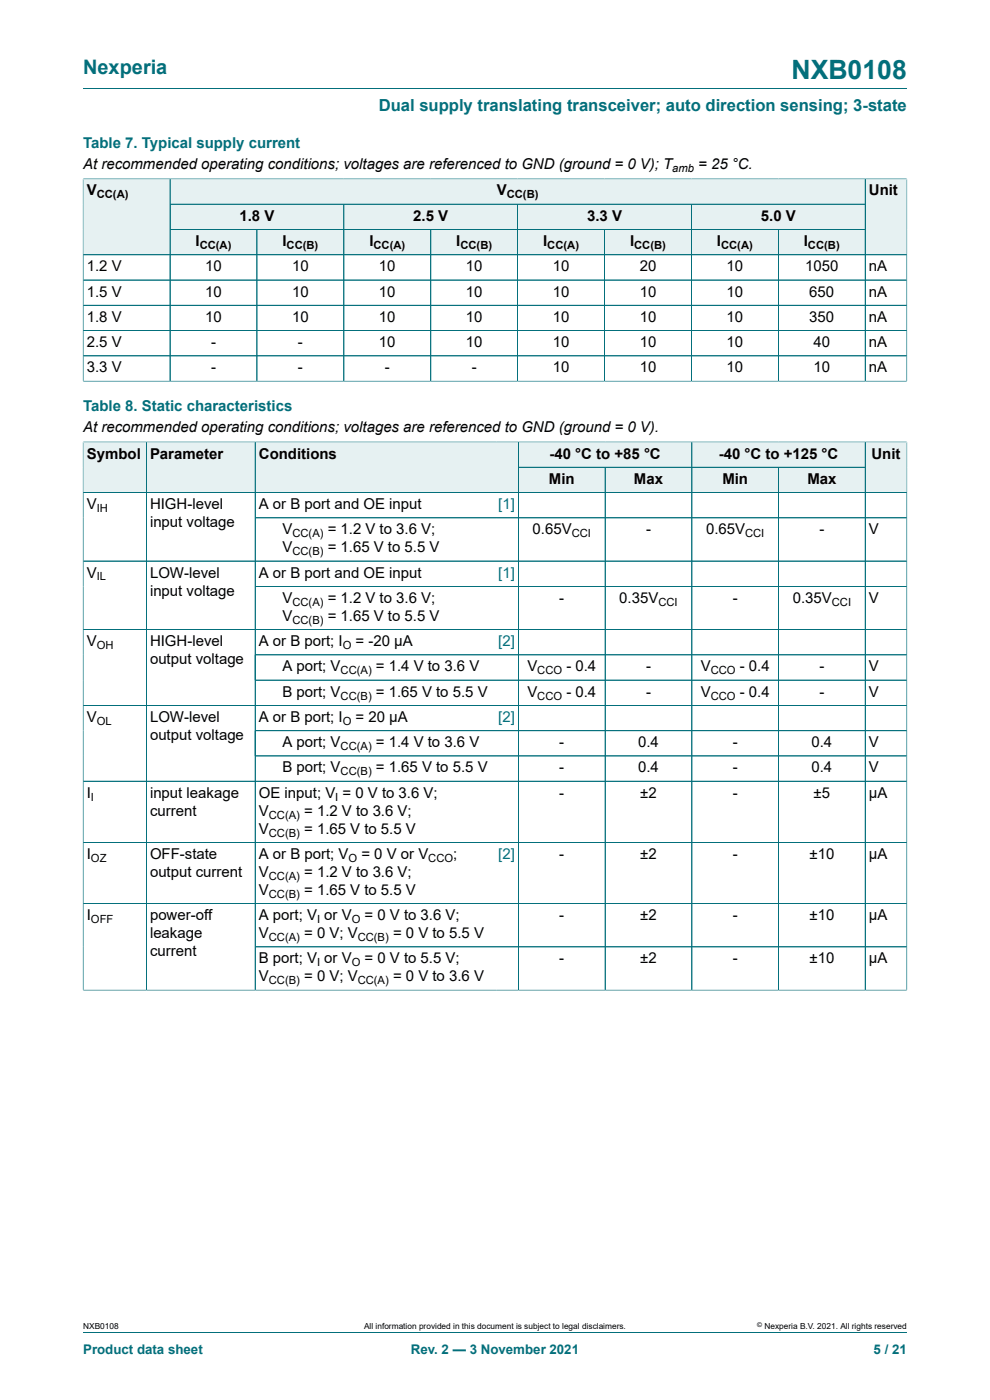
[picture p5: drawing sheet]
<svg xmlns="http://www.w3.org/2000/svg" width="210mm" height="297mm" viewBox="0 0 210 297" stroke-linecap="round" stroke-linejoin="round" font-family="sans-serif">
<defs><g id="words">
<text font-size="5.6" fill="#036f7b" x="167.9" y="16.8">NXB0108</text>
<text font-size="4.2" fill="#036f7b" x="17.6" y="15.6">Nexperia</text>
<text font-size="3.5" fill="#036f7b" x="80.3" y="23.7">Dual supply translating transceiver; auto direction sensing; 3-state</text>
<g font-size="3.2" fill="#036f7b">
<text x="17.6" y="31.3">Table 7. Typical supply current</text>
<text x="17.6" y="87.1">Table 8. Static characteristics</text>
</g>
<g font-size="3.2">
<text x="17.6" y="35.8">At recommended operating conditions; voltages are referenced to GND (ground = 0 V); T</text>
<text x="148.1" y="35.8">= 25 °C.</text>
<text x="18.4" y="41.5">V</text>
<text x="105.4" y="41.5">V</text>
<text x="184.3" y="41.5">Unit</text>
<text x="50.8" y="46.8">1.8 V</text>
<text x="87.7" y="46.8">2.5 V</text>
<text x="124.5" y="46.8">3.3 V</text>
<text x="161.4" y="46.8">5.0 V</text>
<text x="41.5" y="52.2">I</text>
<text x="59.9" y="52.2">I</text>
<text x="78.3" y="52.2">I</text>
<text x="96.8" y="52.2">I</text>
<text x="115.2" y="52.2">I</text>
<text x="133.6" y="52.2">I</text>
<text x="152.1" y="52.2">I</text>
<text x="170.5" y="52.2">I</text>
<text x="18.4" y="57.5">1.2 V</text>
<text x="43.5" y="57.5">10</text>
<text x="62" y="57.5">10</text>
<text x="80.4" y="57.5">10</text>
<text x="98.8" y="57.5">10</text>
<text x="117.3" y="57.5">10</text>
<text x="135.7" y="57.5">20</text>
<text x="154.1" y="57.5">10</text>
<text x="170.8" y="57.5">1050</text>
<text x="184.3" y="57.5">nA</text>
<text x="18.4" y="62.9">1.5 V</text>
<text x="43.5" y="62.9">10</text>
<text x="62" y="62.9">10</text>
<text x="80.4" y="62.9">10</text>
<text x="98.8" y="62.9">10</text>
<text x="117.3" y="62.9">10</text>
<text x="135.7" y="62.9">10</text>
<text x="154.1" y="62.9">10</text>
<text x="171.7" y="62.9">650</text>
<text x="184.3" y="62.9">nA</text>
<text x="18.4" y="68.3">1.8 V</text>
<text x="43.5" y="68.3">10</text>
<text x="62" y="68.3">10</text>
<text x="80.4" y="68.3">10</text>
<text x="98.8" y="68.3">10</text>
<text x="117.3" y="68.3">10</text>
<text x="135.7" y="68.3">10</text>
<text x="154.1" y="68.3">10</text>
<text x="171.7" y="68.3">350</text>
<text x="184.3" y="68.3">nA</text>
<text x="18.4" y="73.6">2.5 V</text>
<text x="44.8" y="73.6">-</text>
<text x="63.2" y="73.6">-</text>
<text x="80.4" y="73.6">10</text>
<text x="98.8" y="73.6">10</text>
<text x="117.3" y="73.6">10</text>
<text x="135.7" y="73.6">10</text>
<text x="154.1" y="73.6">10</text>
<text x="172.6" y="73.6">40</text>
<text x="184.3" y="73.6">nA</text>
<text x="18.4" y="79">3.3 V</text>
<text x="44.8" y="79">-</text>
<text x="63.2" y="79">-</text>
<text x="81.6" y="79">-</text>
<text x="100.1" y="79">-</text>
<text x="117.3" y="79">10</text>
<text x="135.7" y="79">10</text>
<text x="154.1" y="79">10</text>
<text x="172.6" y="79">10</text>
<text x="184.3" y="79">nA</text>
<text x="17.6" y="91.6">At recommended operating conditions; voltages are referenced to GND (ground = 0 V).</text>
<text x="18.4" y="97.3">Symbol</text>
<text x="31.8" y="97.3">Parameter</text>
<text x="54.9" y="97.3">Conditions</text>
<text x="116.6" y="97.3">-40 °C to +85 °C</text>
<text x="152.5" y="97.3">-40 °C to +125 °C</text>
<text x="184.9" y="97.3">Unit</text>
<text x="18.4" y="108">V</text>
<text x="31.8" y="108">HIGH-level</text>
<text x="54.9" y="108">A or B port and OE input</text>
<text x="116.4" y="102.6">Min</text>
<text x="134.5" y="102.6">Max</text>
<text x="153.2" y="102.6">Min</text>
<text x="171.3" y="102.6">Max</text>
<text x="31.8" y="111.8">input voltage</text>
<text x="59.9" y="113.4">V</text>
<text x="69.5" y="113.4">= 1.2 V to 3.6 V;</text>
<text x="113" y="113.4">0.65V</text>
<text x="137" y="113.4">-</text>
<text x="149.8" y="113.4">0.65V</text>
<text x="173.8" y="113.4">-</text>
<text x="184.3" y="113.4">V</text>
<text x="59.9" y="117.2">V</text>
<text x="69.5" y="117.2">= 1.65 V to 5.5 V</text>
<text x="18.4" y="122.5">V</text>
<text x="31.8" y="122.5">LOW-level</text>
<text x="54.9" y="122.5">A or B port and OE input</text>
<text x="31.8" y="126.3">input voltage</text>
<text x="59.9" y="127.9">V</text>
<text x="59.9" y="131.7">V</text>
<text x="69.5" y="127.9">= 1.2 V to 3.6 V;</text>
<text x="69.5" y="131.7">= 1.65 V to 5.5 V</text>
<text x="118.6" y="127.9">-</text>
<text x="131.4" y="127.9">0.35V</text>
<text x="155.4" y="127.9">-</text>
<text x="168.2" y="127.9">0.35V</text>
<text x="184.3" y="127.9">V</text>
<text x="18.4" y="137.1">V</text>
<text x="31.8" y="137.1">HIGH-level</text>
<text x="54.9" y="137.1">A or B port; I</text>
<text x="75.4" y="137.1">= -20 μA</text>
<text x="31.8" y="140.9">output voltage</text>
<text x="59.9" y="142.4">A port; V</text>
<text x="79.7" y="142.4">= 1.4 V to 3.6 V</text>
<text x="111.9" y="142.4">V</text>
<text x="120.1" y="142.4">- 0.4</text>
<text x="137" y="142.4">-</text>
<text x="148.6" y="142.4">V</text>
<text x="156.9" y="142.4">- 0.4</text>
<text x="173.8" y="142.4">-</text>
<text x="184.3" y="142.4">V</text>
<text x="59.9" y="147.8">B port; V</text>
<text x="79.7" y="147.8">= 1.65 V to 5.5 V</text>
<text x="111.9" y="147.8">V</text>
<text x="120.1" y="147.8">- 0.4</text>
<text x="137" y="147.8">-</text>
<text x="148.6" y="147.8">V</text>
<text x="156.9" y="147.8">- 0.4</text>
<text x="173.8" y="147.8">-</text>
<text x="184.3" y="147.8">V</text>
<text x="18.4" y="153.2">V</text>
<text x="31.8" y="153.2">LOW-level</text>
<text x="54.9" y="153.2">A or B port; I</text>
<text x="75.4" y="153.2">= 20 μA</text>
<text x="31.8" y="157">output voltage</text>
<text x="59.9" y="158.5">A port; V</text>
<text x="79.7" y="158.5">= 1.4 V to 3.6 V</text>
<text x="118.6" y="158.5">-</text>
<text x="135.4" y="158.5">0.4</text>
<text x="155.4" y="158.5">-</text>
<text x="172.1" y="158.5">0.4</text>
<text x="184.3" y="158.5">V</text>
<text x="59.9" y="163.9">B port; V</text>
<text x="79.7" y="163.9">= 1.65 V to 5.5 V</text>
<text x="118.6" y="163.9">-</text>
<text x="135.4" y="163.9">0.4</text>
<text x="155.4" y="163.9">-</text>
<text x="172.1" y="163.9">0.4</text>
<text x="184.3" y="163.9">V</text>
<text x="18.4" y="169.2">I</text>
<text x="31.8" y="169.2">input leakage</text>
<text x="31.8" y="173">current</text>
<text x="54.9" y="169.2">OE input; V = 0 V to 3.6 V;</text>
<text x="54.9" y="173">V</text>
<text x="64.5" y="173">= 1.2 V to 3.6 V;</text>
<text x="118.6" y="169.2">-</text>
<text x="135.8" y="169.2">±2</text>
<text x="155.4" y="169.2">-</text>
<text x="172.6" y="169.2">±5</text>
<text x="184.3" y="169.2">μA</text>
<text x="54.9" y="176.9">V</text>
<text x="64.5" y="176.9">= 1.65 V to 5.5 V</text>
<text x="18.4" y="182.2">I</text>
<text x="31.8" y="182.2">OFF-state</text>
<text x="54.9" y="182.2">A or B port; V</text>
<text x="76.7" y="182.2">= 0 V or V</text>
<text x="96.1" y="182.2">;</text>
<text x="118.6" y="182.2">-</text>
<text x="135.8" y="182.2">±2</text>
<text x="155.4" y="182.2">-</text>
<text x="171.7" y="182.2">±10</text>
<text x="184.3" y="182.2">μA</text>
<text x="31.8" y="186">output current</text>
<text x="54.9" y="186">V</text>
<text x="54.9" y="189.8">V</text>
<text x="64.5" y="186">= 1.2 V to 3.6 V;</text>
<text x="64.5" y="189.8">= 1.65 V to 5.5 V</text>
<text x="18.4" y="195.2">I</text>
<text x="31.8" y="195.2">power-off</text>
<text x="54.9" y="195.2">A port; V or V</text>
<text x="77.3" y="195.2">= 0 V to 3.6 V;</text>
<text x="118.6" y="195.2">-</text>
<text x="135.8" y="195.2">±2</text>
<text x="155.4" y="195.2">-</text>
<text x="171.7" y="195.2">±10</text>
<text x="184.3" y="195.2">μA</text>
<text x="31.8" y="199">leakage</text>
<text x="31.8" y="202.8">current</text>
<text x="54.9" y="199">V</text>
<text x="64.5" y="199">= 0 V; V</text>
<text x="83.4" y="199">= 0 V to 5.5 V</text>
<text x="54.9" y="204.4">B port; V or V</text>
<text x="54.9" y="208.2">V</text>
<text x="64.5" y="208.2">= 0 V; V</text>
<text x="77.3" y="204.4">= 0 V to 5.5 V;</text>
<text x="83.4" y="208.2">= 0 V to 3.6 V</text>
<text x="118.6" y="204.4">-</text>
<text x="135.8" y="204.4">±2</text>
<text x="155.4" y="204.4">-</text>
<text x="171.7" y="204.4">±10</text>
<text x="184.3" y="204.4">μA</text>
</g>
<g font-size="3.2" fill="#00f">
<text x="105.7" y="108">[1]</text>
<text x="105.7" y="122.5">[1]</text>
<text x="105.7" y="137.1">[2]</text>
<text x="105.7" y="153.2">[2]</text>
<text x="105.7" y="182.2">[2]</text>
</g>
<g font-size="2.8" fill="#036f7b">
<text x="17.6" y="287.2">Product data sheet</text>
<text x="87.2" y="287.2">Rev. 2 — 3 November 2021</text>
<text x="185.3" y="287.2">5 / 21</text>
</g>
<g font-size="2.4">
<text x="142.6" y="36.4">amb</text>
<text x="20.5" y="42.1">CC(A)</text>
<text x="107.5" y="42.1">CC(B)</text>
<text x="42.4" y="52.8">CC(A)</text>
<text x="60.8" y="52.8">CC(B)</text>
<text x="79.2" y="52.8">CC(A)</text>
<text x="97.7" y="52.8">CC(B)</text>
<text x="116.1" y="52.8">CC(A)</text>
<text x="134.5" y="52.8">CC(B)</text>
<text x="153" y="52.8">CC(A)</text>
<text x="171.4" y="52.8">CC(B)</text>
<text x="20.5" y="108.6">IH</text>
<text x="62" y="114">CC(A)</text>
<text x="121.3" y="114">CCI</text>
<text x="158.1" y="114">CCI</text>
<text x="62" y="117.8">CC(B)</text>
<text x="20.5" y="123.1">IL</text>
<text x="62" y="128.5">CC(A)</text>
<text x="139.7" y="128.5">CCI</text>
<text x="176.4" y="128.5">CCI</text>
<text x="20.5" y="137.7">OH</text>
<text x="62" y="132.3">CC(B)</text>
<text x="72.7" y="137.7">O</text>
<text x="72.2" y="143">CC(A)</text>
<text x="114" y="143">CCO</text>
<text x="150.8" y="143">CCO</text>
<text x="72.2" y="148.4">CC(B)</text>
<text x="114" y="148.4">CCO</text>
<text x="150.8" y="148.4">CCO</text>
<text x="20.5" y="153.8">OL</text>
<text x="72.7" y="153.8">O</text>
<text x="72.2" y="159.1">CC(A)</text>
<text x="72.2" y="164.5">CC(B)</text>
<text x="19.3" y="169.9">I</text>
<text x="57" y="173.7">CC(A)</text>
<text x="71.1" y="169.9">I</text>
<text x="57" y="177.5">CC(B)</text>
<text x="19.3" y="182.8">OZ</text>
<text x="73.9" y="182.8">O</text>
<text x="90.9" y="182.8">CCO</text>
<text x="57" y="186.6">CC(A)</text>
<text x="57" y="190.5">CC(B)</text>
<text x="19.3" y="195.8">OFF</text>
<text x="67.2" y="195.8">I</text>
<text x="74.6" y="195.8">O</text>
<text x="57" y="199.6">CC(A)</text>
<text x="75.9" y="199.6">CC(B)</text>
<text x="57" y="208.8">CC(B)</text>
<text x="67.2" y="205">I</text>
<text x="74.6" y="205">O</text>
<text x="75.9" y="208.8">CC(A)</text>
</g>
<g font-size="1.8">
<text x="17.6" y="282">NXB0108</text>
<text x="77.2" y="282">All information provided in this document is subject to legal disclaimers.</text>
<text x="162.2" y="282">Nexperia B.V. 2021. All rights reserved</text>
</g>
<text font-size="1.4" x="160.6" y="281.6">©</text>
</g></defs>
<path d="M17.6 18.8h174.8M36.1 38h147.4v5.3h-147.4z" fill="none" stroke="#036f7b" stroke-width=".21"/>
<path d="M36.1 38h147.4v5.3h-147.4z" fill="#e6f1f2"/>
<path d="M36.1 43.3h36.8v5.4h-36.8z" fill="none" stroke="#036f7b" stroke-width=".21"/>
<path d="M36.1 43.4h36.8v5.2h-36.8z" fill="#e6f1f2"/>
<path d="M72.9 43.3h36.9v5.4h-36.9z" fill="none" stroke="#036f7b" stroke-width=".21"/>
<path d="M73 43.4h36.7v5.2h-36.7z" fill="#e6f1f2"/>
<path d="M109.8 43.3h36.9v5.4h-36.9z" fill="none" stroke="#036f7b" stroke-width=".21"/>
<path d="M109.9 43.4h36.7v5.2h-36.7z" fill="#e6f1f2"/>
<path d="M146.7 43.3h36.8v5.4h-36.8z" fill="none" stroke="#036f7b" stroke-width=".21"/>
<path d="M146.7 43.4h36.8v5.2h-36.8z" fill="#e6f1f2"/>
<path d="M17.6 37.9v16.1h18.5v-16h-18.5" fill="none" stroke="#036f7b" stroke-width=".21"/>
<g fill="#e6f1f2">
<path d="M17.7 38h18.3v16h-18.3z"/>
<path d="M36.1 48.8h18.3v5.2h-18.3z"/>
</g>
<path d="M36.1 48.7h18.4v5.3h-18.4z" fill="none" stroke="#036f7b" stroke-width=".21"/>
<path d="M54.6 48.8h18.3v5.2h-18.3z" fill="#e6f1f2"/>
<path d="M54.5 48.7h18.4v5.3h-18.4z" fill="none" stroke="#036f7b" stroke-width=".21"/>
<path d="M73 48.8h18.3v5.2h-18.3z" fill="#e6f1f2"/>
<path d="M72.9 48.7h18.5v5.3h-18.5z" fill="none" stroke="#036f7b" stroke-width=".21"/>
<path d="M91.4 48.8h18.3v5.2h-18.3z" fill="#e6f1f2"/>
<path d="M91.4 48.7h18.4v5.3h-18.4z" fill="none" stroke="#036f7b" stroke-width=".21"/>
<path d="M109.9 48.8h18.3v5.2h-18.3z" fill="#e6f1f2"/>
<path d="M109.8 48.7h18.4v5.3h-18.4z" fill="none" stroke="#036f7b" stroke-width=".21"/>
<path d="M128.3 48.8h18.3v5.2h-18.3z" fill="#e6f1f2"/>
<path d="M128.2 48.7h18.5v5.3h-18.5z" fill="none" stroke="#036f7b" stroke-width=".21"/>
<path d="M146.7 48.8h18.3v5.2h-18.3z" fill="#e6f1f2"/>
<path d="M146.7 48.7h18.4v5.3h-18.4z" fill="none" stroke="#036f7b" stroke-width=".21"/>
<path d="M165.2 48.8h18.3v5.2h-18.3z" fill="#e6f1f2"/>
<path d="M192.4 37.9v16.1h-27.3v-5.3h18.4M192.4 38h-8.9v16" fill="none" stroke="#036f7b" stroke-width=".21"/>
<path d="M183.6 38h8.7v16h-8.7z" fill="#e6f1f2"/>
<g fill="none" stroke="#036f7b" stroke-width=".21">
<path d="M17.6 38v42.9M17.7 38h174.6M36.1 38v42.9M183.5 38v42.9M192.4 38v42.9M17.6 54h174.8M17.6 59.4h174.8M36.1 43.3h147.4M36.1 48.7h147.4M54.5 48.8v32.1M72.9 43.4v37.5M91.4 48.8v32.1"/>
<path d="M109.8 43.4v37.5M128.2 48.8v32.1M146.7 43.4v37.5M165.1 48.8v32.1M17.6 64.8h174.8M17.6 70.1h174.8M17.6 75.5h174.8M17.6 80.9h174.8M110 93.8h36.8v5.3h-36.8z"/>
</g>
<path d="M110.1 93.8h36.6v5.3h-36.6z" fill="#e6f1f2"/>
<path d="M146.8 93.8h36.7v5.3h-36.7z" fill="none" stroke="#036f7b" stroke-width=".21"/>
<path d="M146.8 93.8h36.7v5.3h-36.7z" fill="#e6f1f2"/>
<path d="M17.6 93.7v10.8h13.4v-10.7h-13.4" fill="none" stroke="#036f7b" stroke-width=".21"/>
<path d="M17.7 93.8h13.3v10.6h-13.3z" fill="#e6f1f2"/>
<path d="M31 93.8h23.1v10.7h-23.1z" fill="none" stroke="#036f7b" stroke-width=".21"/>
<path d="M31.1 93.8h23v10.6h-23z" fill="#e6f1f2"/>
<path d="M54.1 93.8h55.9v10.7h-55.9z" fill="none" stroke="#036f7b" stroke-width=".21"/>
<g fill="#e6f1f2">
<path d="M54.2 93.8h55.7v10.6h-55.7z"/>
<path d="M110.1 99.2h18.2v5.2h-18.2z"/>
</g>
<path d="M110 99.1h18.4v5.4h-18.4z" fill="none" stroke="#036f7b" stroke-width=".21"/>
<path d="M128.4 99.2h18.3v5.2h-18.3z" fill="#e6f1f2"/>
<path d="M128.4 99.1h18.4v5.4h-18.4z" fill="none" stroke="#036f7b" stroke-width=".21"/>
<path d="M146.8 99.2h18.3v5.2h-18.3z" fill="#e6f1f2"/>
<path d="M146.8 99.1h18.4v5.4h-18.4z" fill="none" stroke="#036f7b" stroke-width=".21"/>
<path d="M165.2 99.2h18.3v5.2h-18.3z" fill="#e6f1f2"/>
<path d="M192.4 93.7v10.8h-27.2v-5.4h18.3M192.4 93.8h-8.9v10.7" fill="none" stroke="#036f7b" stroke-width=".21"/>
<path d="M183.6 93.8h8.7v10.6h-8.7z" fill="#e6f1f2"/>
<g fill="none" stroke="#036f7b" stroke-width=".21">
<path d="M17.6 93.8v116.3M17.7 93.8h174.6M31 93.8v116.2M54.1 93.8v116.2M110 93.8v116.2M110.1 99.1h73.4M128.4 99.2v110.8M146.8 93.8v116.2M165.2 99.2v110.8M183.5 93.8v116.2M192.4 93.8v116.3M17.6 104.5h174.8"/>
<path d="M17.6 119h174.8M54.1 109.9h138.3M17.6 133.6h174.8M54.1 124.4h138.3M54.1 138.9h138.3M54.1 144.3h138.3M54.1 155h138.3M192.4 149.6h-174.8M17.6 178.7h174.8M54.1 160.4h138.3M192.4 165.7h-174.8M192.4 191.7h-174.8"/>
<path d="M17.6 210h174.8M54.1 200.9h138.3M17.6 282.6h174.8"/>
</g>
<use href="#words"/>
</svg>
